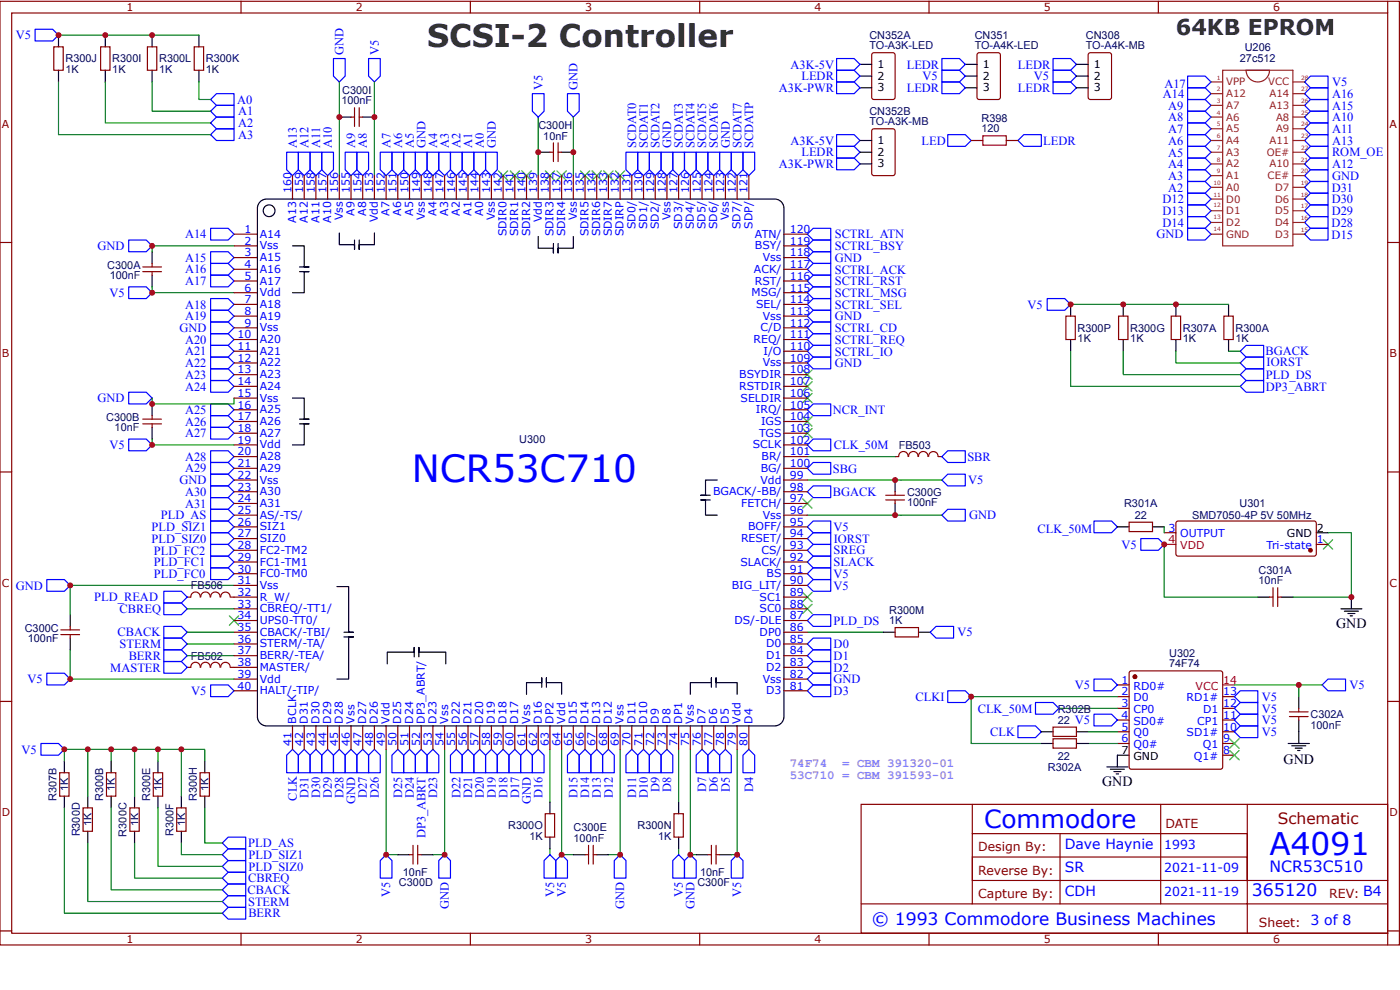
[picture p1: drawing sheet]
<svg xmlns="http://www.w3.org/2000/svg" width="297mm" height="210mm" viewBox="0 0 297 210" stroke-linecap="round" stroke-linejoin="round" font-family="sans-serif">
<defs><g id="words">
<text font-size="7.9" fill="#00f" x="87.4" y="102.3">NCR53C710</text>
<text font-size="6.6" fill="#333" x="90.6" y="9.9">SCSI-2 Controller</text>
<text font-size="6.6" fill="#00f" x="269.3" y="181.2">A4091</text>
<text font-size="5.3" fill="#00f" x="208.8" y="175.5">Commodore</text>
<text font-size="4.6" fill="#333" x="249.5" y="7.4">64KB EPROM</text>
<g font-size="3.6" fill="#00f">
<text x="265.6" y="189.9">365120</text>
<text x="184.9" y="196.1">© 1993 Commodore Business Machines</text>
</g>
<text font-size="3.3" fill="#800" x="271.1" y="174.8">Schematic</text>
<text font-size="3.3" fill="#00f" x="269.3" y="184.9">NCR53C510</text>
<g font-size="3">
<text x="283.5" y="133">GND</text>
<text x="272.3" y="161.9">GND</text>
<text x="233.8" y="166.6">GND</text>
</g>
<g font-size="3" fill="#00f">
<text x="225.9" y="180">Dave Haynie</text>
<text x="225.9" y="184.9">SR</text>
<text x="225.9" y="189.9">CDH</text>
</g>
<g font-size="2.6" fill="#00f">
<text x="3.3" y="8.3">V5</text>
<text x="72.9" y="11.6" transform="rotate(-90 72.9 11.6)">GND</text>
<text x="80.3" y="11.6" transform="rotate(-90 80.3 11.6)">V5</text>
<text x="167.7" y="14.5">A3K-5V</text>
<text x="170" y="17">LEDR</text>
<text x="192.4" y="14.5">LEDR</text>
<text x="195.7" y="17">V5</text>
<text x="215.9" y="14.5">LEDR</text>
<text x="219.3" y="17">V5</text>
<text x="50.3" y="22">A0</text>
<text x="115.1" y="19" transform="rotate(-90 115.1 19)">V5</text>
<text x="122.5" y="19" transform="rotate(-90 122.5 19)">GND</text>
<text x="165.2" y="19.5">A3K-PWR</text>
<text x="192.4" y="19.5">LEDR</text>
<text x="215.9" y="19.5">LEDR</text>
<text x="246.7" y="20.7">A14</text>
<text x="247" y="18.6">A17</text>
<text x="247.9" y="23.3">A9</text>
<text x="282.6" y="23.2">A15</text>
<text x="282.6" y="20.8">A16</text>
<text x="282.6" y="18.3">V5</text>
<text x="50.5" y="29.5">A3</text>
<text x="50.5" y="24.5">A1</text>
<text x="50.5" y="26.9">A2</text>
<text x="247.9" y="25.7">A8</text>
<text x="247.9" y="28.2">A7</text>
<text x="282.6" y="25.7">A10</text>
<text x="282.6" y="28.2">A11</text>
<text x="63" y="31.4" transform="rotate(-90 63 31.4)">A13</text>
<text x="65.4" y="31.4" transform="rotate(-90 65.4 31.4)">A12</text>
<text x="67.9" y="31.4" transform="rotate(-90 67.9 31.4)">A11</text>
<text x="70.4" y="31.4" transform="rotate(-90 70.4 31.4)">A10</text>
<text x="75.4" y="31.4" transform="rotate(-90 75.4 31.4)">A9</text>
<text x="77.9" y="31.4" transform="rotate(-90 77.9 31.4)">A8</text>
<text x="82.8" y="31.4" transform="rotate(-90 82.8 31.4)">A7</text>
<text x="85.3" y="31.4" transform="rotate(-90 85.3 31.4)">A6</text>
<text x="87.8" y="31.4" transform="rotate(-90 87.8 31.4)">A5</text>
<text x="90.3" y="31.4" transform="rotate(-90 90.3 31.4)">GND</text>
<text x="92.7" y="31.4" transform="rotate(-90 92.7 31.4)">A4</text>
<text x="95.2" y="31.4" transform="rotate(-90 95.2 31.4)">A3</text>
<text x="97.7" y="31.4" transform="rotate(-90 97.7 31.4)">A2</text>
<text x="100.2" y="31.4" transform="rotate(-90 100.2 31.4)">A1</text>
<text x="102.7" y="31.4" transform="rotate(-90 102.7 31.4)">A0</text>
<text x="105.2" y="31.4" transform="rotate(-90 105.2 31.4)">GND</text>
<text x="134.9" y="31.4" transform="rotate(-90 134.9 31.4)">SCDAT0</text>
<text x="137.4" y="31.4" transform="rotate(-90 137.4 31.4)">SCDAT1</text>
<text x="139.9" y="31.4" transform="rotate(-90 139.9 31.4)">SCDAT2</text>
<text x="142.4" y="31.4" transform="rotate(-90 142.4 31.4)">GND</text>
<text x="144.9" y="31.4" transform="rotate(-90 144.9 31.4)">SCDAT3</text>
<text x="147.4" y="31.4" transform="rotate(-90 147.4 31.4)">SCDAT4</text>
<text x="149.8" y="31.4" transform="rotate(-90 149.8 31.4)">SCDAT5</text>
<text x="152.3" y="31.4" transform="rotate(-90 152.3 31.4)">SCDAT6</text>
<text x="154.8" y="31.4" transform="rotate(-90 154.8 31.4)">GND</text>
<text x="157.3" y="31.4" transform="rotate(-90 157.3 31.4)">SCDAT7</text>
<text x="159.8" y="31.4" transform="rotate(-90 159.8 31.4)">SCDATP</text>
<text x="165.2" y="35.6">A3K-PWR</text>
<text x="167.7" y="30.7">A3K-5V</text>
<text x="170" y="33.2">LEDR</text>
<text x="195.5" y="30.7">LED</text>
<text x="221.3" y="30.7">LEDR</text>
<text x="247.9" y="30.7">A6</text>
<text x="247.9" y="35.7">A4</text>
<text x="247.9" y="33.2">A5</text>
<text x="282.6" y="30.7">A13</text>
<text x="282.6" y="33.2">ROM_OE</text>
<text x="282.6" y="35.7">A12</text>
<text x="247.9" y="38.2">A3</text>
<text x="247.9" y="40.6">A2</text>
<text x="282.5" y="40.6">D31</text>
<text x="282.6" y="38.1">GND</text>
<text x="246.6" y="43.1">D12</text>
<text x="246.6" y="45.6">D13</text>
<text x="282.5" y="45.6">D29</text>
<text x="282.5" y="43.1">D30</text>
<text x="20.7" y="53">GND</text>
<text x="39.3" y="50.5">A14</text>
<text x="177.1" y="50.5">SCTRL_ATN</text>
<text x="177.1" y="53">SCTRL_BSY</text>
<text x="245.4" y="50.5">GND</text>
<text x="246.6" y="48.1">D14</text>
<text x="282.5" y="50.6">D15</text>
<text x="282.5" y="48">D28</text>
<text x="39.3" y="55.5">A15</text>
<text x="39.3" y="58">A16</text>
<text x="177.1" y="55.5">GND</text>
<text x="177.1" y="58">SCTRL_ACK</text>
<text x="23.2" y="63">V5</text>
<text x="39.3" y="60.5">A17</text>
<text x="39.3" y="65.4">A18</text>
<text x="177.1" y="60.5">SCTRL_RST</text>
<text x="177.1" y="63">SCTRL_MSG</text>
<text x="177.1" y="65.4">SCTRL_SEL</text>
<text x="218" y="65.5">V5</text>
<text x="38.1" y="70.4">GND</text>
<text x="39.3" y="67.9">A19</text>
<text x="177.1" y="70.4">SCTRL_CD</text>
<text x="177.1" y="67.9">GND</text>
<text x="39.3" y="72.9">A20</text>
<text x="39.3" y="75.3">A21</text>
<text x="39.3" y="77.8">A22</text>
<text x="177.1" y="77.9">GND</text>
<text x="177.1" y="72.9">SCTRL_REQ</text>
<text x="177.1" y="75.4">SCTRL_IO</text>
<text x="268.5" y="75.3">BGACK</text>
<text x="268.7" y="77.6">IORST</text>
<text x="39.3" y="80.3">A23</text>
<text x="39.3" y="82.8">A24</text>
<text x="268.6" y="82.8">DP3_ABRT</text>
<text x="268.6" y="80.4">PLD_DS</text>
<text x="20.7" y="85.3">GND</text>
<text x="39.3" y="87.8">A25</text>
<text x="176.7" y="87.8">NCR_INT</text>
<text x="23.2" y="95.3">V5</text>
<text x="39.3" y="90.2">A26</text>
<text x="39.3" y="92.7">A27</text>
<text x="176.9" y="95.2">CLK_50M</text>
<text x="39.3" y="97.7">A28</text>
<text x="39.3" y="100.2">A29</text>
<text x="176.7" y="100.2">SBG</text>
<text x="205.2" y="97.7">SBR</text>
<text x="38.1" y="102.7">GND</text>
<text x="39.3" y="105.1">A30</text>
<text x="39.3" y="107.6">A31</text>
<text x="176.7" y="105.1">BGACK</text>
<text x="205.4" y="102.7">V5</text>
<text x="32.2" y="112.6">PLD_SIZ1</text>
<text x="34.1" y="110.1">PLD_AS</text>
<text x="176.9" y="112.6">V5</text>
<text x="205.6" y="110.1">GND</text>
<text x="220.1" y="112.9">CLK_50M</text>
<text x="32.2" y="115">PLD_SIZ0</text>
<text x="32.7" y="117.6">PLD_FC2</text>
<text x="176.8" y="117.6">SREG</text>
<text x="176.9" y="115.1">IORST</text>
<text x="237.9" y="116.3">V5</text>
<text x="3.3" y="125">GND</text>
<text x="32.7" y="120">PLD_FC1</text>
<text x="32.7" y="122.5">PLD_FC0</text>
<text x="176.8" y="120">SLACK</text>
<text x="176.9" y="125">V5</text>
<text x="176.9" y="122.5">V5</text>
<text x="20" y="127.5">PLD_READ</text>
<text x="25.4" y="130">CBREQ</text>
<text x="25" y="134.9">CBACK</text>
<text x="25.4" y="137.4">STERM</text>
<text x="176.8" y="132.5">PLD_DS</text>
<text x="176.9" y="137.4">D0</text>
<text x="203.2" y="134.9">V5</text>
<text x="23.4" y="142.4">MASTER</text>
<text x="27.3" y="139.9">BERR</text>
<text x="176.9" y="139.9">D1</text>
<text x="176.9" y="142.4">D2</text>
<text x="5.8" y="144.9">V5</text>
<text x="40.6" y="147.4">V5</text>
<text x="176.8" y="144.9">GND</text>
<text x="176.9" y="147.3">D3</text>
<text x="194.2" y="148.6">CLKI</text>
<text x="228" y="146.1">V5</text>
<text x="267.7" y="148.6">V5</text>
<text x="286.3" y="146.1">V5</text>
<text x="207.4" y="151.1">CLK_50M</text>
<text x="228" y="153.5">V5</text>
<text x="267.7" y="151.1">V5</text>
<text x="267.7" y="153.6">V5</text>
<text x="4.6" y="159.8">V5</text>
<text x="210.1" y="156">CLK</text>
<text x="267.7" y="156">V5</text>
<text x="139.9" y="167.9" transform="rotate(-90 139.9 167.9)">D9</text>
<text x="142.4" y="167.9" transform="rotate(-90 142.4 167.9)">D8</text>
<text x="149.8" y="167.9" transform="rotate(-90 149.8 167.9)">D7</text>
<text x="152.3" y="167.9" transform="rotate(-90 152.3 167.9)">D6</text>
<text x="154.8" y="167.9" transform="rotate(-90 154.8 167.9)">D5</text>
<text x="159.8" y="167.9" transform="rotate(-90 159.8 167.9)">D4</text>
<text x="62.9" y="169.7" transform="rotate(-90 62.9 169.7)">CLK</text>
<text x="65.4" y="169.2" transform="rotate(-90 65.4 169.2)">D31</text>
<text x="67.9" y="169.2" transform="rotate(-90 67.9 169.2)">D30</text>
<text x="70.4" y="169.2" transform="rotate(-90 70.4 169.2)">D29</text>
<text x="72.9" y="169.2" transform="rotate(-90 72.9 169.2)">D28</text>
<text x="75.4" y="170.4" transform="rotate(-90 75.4 170.4)">GND</text>
<text x="77.9" y="169.2" transform="rotate(-90 77.9 169.2)">D27</text>
<text x="80.3" y="169.2" transform="rotate(-90 80.3 169.2)">D26</text>
<text x="85.3" y="169.2" transform="rotate(-90 85.3 169.2)">D25</text>
<text x="87.8" y="169.2" transform="rotate(-90 87.8 169.2)">D24</text>
<text x="92.7" y="169.2" transform="rotate(-90 92.7 169.2)">D23</text>
<text x="97.7" y="169.2" transform="rotate(-90 97.7 169.2)">D22</text>
<text x="100.2" y="169.2" transform="rotate(-90 100.2 169.2)">D21</text>
<text x="102.7" y="169.2" transform="rotate(-90 102.7 169.2)">D20</text>
<text x="105.2" y="169.2" transform="rotate(-90 105.2 169.2)">D19</text>
<text x="107.6" y="169.2" transform="rotate(-90 107.6 169.2)">D18</text>
<text x="110.1" y="169.2" transform="rotate(-90 110.1 169.2)">D17</text>
<text x="112.6" y="170.4" transform="rotate(-90 112.6 170.4)">GND</text>
<text x="115.1" y="169.2" transform="rotate(-90 115.1 169.2)">D16</text>
<text x="122.5" y="169.2" transform="rotate(-90 122.5 169.2)">D15</text>
<text x="125" y="169.2" transform="rotate(-90 125 169.2)">D14</text>
<text x="127.5" y="169.2" transform="rotate(-90 127.5 169.2)">D13</text>
<text x="130" y="169.2" transform="rotate(-90 130 169.2)">D12</text>
<text x="134.9" y="169.2" transform="rotate(-90 134.9 169.2)">D11</text>
<text x="137.4" y="169.2" transform="rotate(-90 137.4 169.2)">D10</text>
<text x="52.7" y="179.6">PLD_AS</text>
<text x="90.3" y="177.7" transform="rotate(-90 90.3 177.7)">DP3_ABRT</text>
<text x="247" y="180">1993</text>
<text x="52.7" y="184.6">PLD_SIZ0</text>
<text x="52.7" y="182.1">PLD_SIZ1</text>
<text x="247" y="184.9">2021-11-09</text>
<text x="52.5" y="189.5">CBACK</text>
<text x="52.6" y="187.1">CBREQ</text>
<text x="82.8" y="190.3" transform="rotate(-90 82.8 190.3)">V5</text>
<text x="117.5" y="190.3" transform="rotate(-90 117.5 190.3)">V5</text>
<text x="120" y="190.3" transform="rotate(-90 120 190.3)">V5</text>
<text x="144.9" y="190.3" transform="rotate(-90 144.9 190.3)">V5</text>
<text x="157.3" y="190.3" transform="rotate(-90 157.3 190.3)">V5</text>
<text x="247" y="189.9">2021-11-19</text>
<text x="52.6" y="192">STERM</text>
<text x="52.7" y="194.5">BERR</text>
<text x="95.2" y="192.8" transform="rotate(-90 95.2 192.8)">GND</text>
<text x="132.4" y="192.8" transform="rotate(-90 132.4 192.8)">GND</text>
<text x="147.3" y="192.8" transform="rotate(-90 147.3 192.8)">GND</text>
</g>
<g font-size="2.6" fill="#f0f">
<text x="167.6" y="162.6">74F74</text>
<text x="167.6" y="165.2">53C710 = CBM 391593-01</text>
<text x="178.7" y="162.6">= CBM 391320-01</text>
</g>
<g font-size="2.6" fill="#800">
<text x="247.2" y="175.5">DATE</text>
<text x="207.5" y="180.5">Design By:</text>
<text x="207.5" y="185.4">Reverse By:</text>
<text x="207.5" y="190.4">Capture By:</text>
<text x="282" y="190.4">REV: B4</text>
<text x="267.1" y="196.6">Sheet: 3 of 8</text>
</g>
<g font-size="2.3" fill="#800">
<text x="26.8" y="2.4">1</text>
<text x="75.5" y="2.4">2</text>
<text x="124.1" y="2.4">3</text>
<text x="172.8" y="2.4">4</text>
<text x="221.4" y="2.4">5</text>
<text x="270.1" y="2.4">6</text>
<text x=".4" y="27.1">A</text>
<text x="294.8" y="27.1">A</text>
<text x=".4" y="75.7">B</text>
<text x="294.8" y="75.7">B</text>
<text x=".4" y="124.4">C</text>
<text x="294.8" y="124.4">C</text>
<text x=".4" y="173">D</text>
<text x="294.8" y="173">D</text>
<text x="26.8" y="200">1</text>
<text x="75.5" y="200">2</text>
<text x="124.1" y="200">3</text>
<text x="172.8" y="200">4</text>
<text x="221.4" y="200">5</text>
<text x="270.1" y="200">6</text>
</g>
<g font-size="2.3" fill="#000080">
<text x="184.4" y="10.4">TO-A3K-LED</text>
<text x="184.4" y="8.2">CN352A</text>
<text x="206.8" y="10.4">TO-A4K-LED</text>
<text x="206.8" y="8.2">CN351</text>
<text x="230.4" y="10.4">TO-A4K-MB</text>
<text x="230.4" y="8.2">CN308</text>
<text x="264.1" y="10.7">U206</text>
<text x="13.9" y="15.5">1K</text>
<text x="13.9" y="13.2">R300J</text>
<text x="23.8" y="15.5">1K</text>
<text x="23.8" y="13.2">R300I</text>
<text x="33.8" y="15.5">1K</text>
<text x="33.8" y="13.2">R300L</text>
<text x="43.7" y="15.5">1K</text>
<text x="43.7" y="13.2">R300K</text>
<text x="263" y="13.2">27c512</text>
<text x="72.4" y="22.2">100nF</text>
<text x="72.6" y="19.9">C300I</text>
<text x="114.2" y="27.4">C300H</text>
<text x="115.3" y="29.6">10nF</text>
<text x="184.4" y="26.6">TO-A3K-MB</text>
<text x="184.4" y="24.3">CN352B</text>
<text x="208.2" y="28">120</text>
<text x="208.2" y="25.8">R398</text>
<text x="22.8" y="57">C300A</text>
<text x="23.3" y="59.1">100nF</text>
<text x="228.6" y="70.3">R300P</text>
<text x="239.8" y="70.3">R300G</text>
<text x="251" y="70.3">R307A</text>
<text x="262.1" y="70.3">R300A</text>
<text x="228.6" y="72.6">1K</text>
<text x="239.8" y="72.5">1K</text>
<text x="251" y="72.5">1K</text>
<text x="262.1" y="72.5">1K</text>
<text x="22.5" y="89.2">C300B</text>
<text x="24.3" y="91.3">10nF</text>
<text x="110.2" y="93.9">U300</text>
<text x="190.7" y="95.2">FB503</text>
<text x="192.4" y="107.2">100nF</text>
<text x="192.4" y="105.1">C300G</text>
<text x="238.5" y="107.5">R301A</text>
<text x="263" y="107.5">U301</text>
<text x="240.7" y="110">22</text>
<text x="252.9" y="110">SMD7050-4P 5V 50MHz</text>
<text x="40.5" y="125">FB506</text>
<text x="267" y="123.9">10nF</text>
<text x="267" y="121.6">C301A</text>
<text x="188.6" y="130.1">R300M</text>
<text x="5.3" y="133.9">C300C</text>
<text x="5.9" y="136.1">100nF</text>
<text x="188.6" y="132.3">1K</text>
<text x="40.5" y="139.9">FB502</text>
<text x="248" y="141.5">74F74</text>
<text x="248" y="139.3">U302</text>
<text x="224.4" y="153.4">22</text>
<text x="224.4" y="151.2">R302B</text>
<text x="278" y="154.5">100nF</text>
<text x="278" y="152.2">C302A</text>
<text x="224.4" y="161.1">22</text>
<text x="14.5" y="167.7" transform="rotate(-90 14.5 167.7)">1K</text>
<text x="24.4" y="167.7" transform="rotate(-90 24.4 167.7)">1K</text>
<text x="34.3" y="167.7" transform="rotate(-90 34.3 167.7)">1K</text>
<text x="44.2" y="167.7" transform="rotate(-90 44.2 167.7)">1K</text>
<text x="222.3" y="163.5">R302A</text>
<text x="12" y="169.8" transform="rotate(-90 12 169.8)">R307B</text>
<text x="21.9" y="169.8" transform="rotate(-90 21.9 169.8)">R300B</text>
<text x="31.8" y="169.8" transform="rotate(-90 31.8 169.8)">R300E</text>
<text x="41.8" y="169.9" transform="rotate(-90 41.8 169.9)">R300H</text>
<text x="16.9" y="177.3" transform="rotate(-90 16.9 177.3)">R300D</text>
<text x="19.4" y="175.2" transform="rotate(-90 19.4 175.2)">1K</text>
<text x="26.9" y="177.3" transform="rotate(-90 26.9 177.3)">R300C</text>
<text x="29.4" y="175.2" transform="rotate(-90 29.4 175.2)">1K</text>
<text x="36.8" y="177.2" transform="rotate(-90 36.8 177.2)">R300F</text>
<text x="39.3" y="175.2" transform="rotate(-90 39.3 175.2)">1K</text>
<text x="107.8" y="175.8">R300O</text>
<text x="112.3" y="178">1K</text>
<text x="121.7" y="178.5">100nF</text>
<text x="121.7" y="176.2">C300E</text>
<text x="135.3" y="175.8">R300N</text>
<text x="139.6" y="178.1">1K</text>
<text x="85.5" y="185.7">10nF</text>
<text x="148.5" y="185.7">10nF</text>
<text x="84.6" y="187.9">C300D</text>
<text x="147.9" y="187.9">C300F</text>
</g>
<g font-size="2.3">
<text x="186.2" y="14.4">1</text>
<text x="186.2" y="16.9">2</text>
<text x="208.5" y="14.4">1</text>
<text x="208.5" y="16.9">2</text>
<text x="232.1" y="14.4">1</text>
<text x="232.1" y="16.9">2</text>
<text x="186.2" y="19.4">3</text>
<text x="208.5" y="19.4">3</text>
<text x="232.1" y="19.4">3</text>
<text x="186.2" y="35.5">3</text>
<text x="186.2" y="30.5">1</text>
<text x="186.2" y="33">2</text>
<text x="273" y="113.9">GND</text>
<text x="279.4" y="112.7">2</text>
<text x="237.9" y="159.9">7</text>
<text x="240.5" y="161.1">GND</text>
</g>
<g font-size="2.3" fill="#00f">
<text x="61.8" y="41" transform="rotate(-90 61.8 41)">160</text>
<text x="64.3" y="41" transform="rotate(-90 64.3 41)">159</text>
<text x="66.8" y="41" transform="rotate(-90 66.8 41)">158</text>
<text x="69.3" y="41" transform="rotate(-90 69.3 41)">157</text>
<text x="71.7" y="41" transform="rotate(-90 71.7 41)">156</text>
<text x="74.2" y="41" transform="rotate(-90 74.2 41)">155</text>
<text x="76.7" y="41" transform="rotate(-90 76.7 41)">154</text>
<text x="79.2" y="41" transform="rotate(-90 79.2 41)">153</text>
<text x="81.7" y="41" transform="rotate(-90 81.7 41)">152</text>
<text x="84.1" y="41" transform="rotate(-90 84.1 41)">151</text>
<text x="86.6" y="41" transform="rotate(-90 86.6 41)">150</text>
<text x="89.1" y="41" transform="rotate(-90 89.1 41)">149</text>
<text x="91.6" y="41" transform="rotate(-90 91.6 41)">148</text>
<text x="94.1" y="41" transform="rotate(-90 94.1 41)">147</text>
<text x="96.6" y="41" transform="rotate(-90 96.6 41)">146</text>
<text x="99" y="41" transform="rotate(-90 99 41)">145</text>
<text x="101.5" y="41" transform="rotate(-90 101.5 41)">144</text>
<text x="104" y="41" transform="rotate(-90 104 41)">143</text>
<text x="106.5" y="41" transform="rotate(-90 106.5 41)">142</text>
<text x="109" y="41" transform="rotate(-90 109 41)">141</text>
<text x="111.5" y="41" transform="rotate(-90 111.5 41)">140</text>
<text x="113.9" y="41" transform="rotate(-90 113.9 41)">139</text>
<text x="116.4" y="41" transform="rotate(-90 116.4 41)">138</text>
<text x="118.9" y="41" transform="rotate(-90 118.9 41)">137</text>
<text x="121.4" y="41" transform="rotate(-90 121.4 41)">136</text>
<text x="123.9" y="41" transform="rotate(-90 123.9 41)">135</text>
<text x="126.3" y="41" transform="rotate(-90 126.3 41)">134</text>
<text x="128.8" y="41" transform="rotate(-90 128.8 41)">133</text>
<text x="131.3" y="41" transform="rotate(-90 131.3 41)">132</text>
<text x="133.8" y="41" transform="rotate(-90 133.8 41)">131</text>
<text x="136.3" y="41" transform="rotate(-90 136.3 41)">130</text>
<text x="138.8" y="41" transform="rotate(-90 138.8 41)">129</text>
<text x="141.2" y="41" transform="rotate(-90 141.2 41)">128</text>
<text x="143.7" y="41" transform="rotate(-90 143.7 41)">127</text>
<text x="146.2" y="41" transform="rotate(-90 146.2 41)">126</text>
<text x="148.7" y="41" transform="rotate(-90 148.7 41)">125</text>
<text x="151.2" y="41" transform="rotate(-90 151.2 41)">124</text>
<text x="153.7" y="41" transform="rotate(-90 153.7 41)">123</text>
<text x="156.1" y="41" transform="rotate(-90 156.1 41)">122</text>
<text x="158.6" y="41" transform="rotate(-90 158.6 41)">121</text>
<text x="62.8" y="47.2" transform="rotate(-90 62.8 47.2)">A13</text>
<text x="65.3" y="47.2" transform="rotate(-90 65.3 47.2)">A12</text>
<text x="67.8" y="47.2" transform="rotate(-90 67.8 47.2)">A11</text>
<text x="70.2" y="47.2" transform="rotate(-90 70.2 47.2)">A10</text>
<text x="72.7" y="46.7" transform="rotate(-90 72.7 46.7)">Vss</text>
<text x="75.2" y="45.8" transform="rotate(-90 75.2 45.8)">A9</text>
<text x="77.7" y="45.8" transform="rotate(-90 77.7 45.8)">A8</text>
<text x="80.2" y="47.2" transform="rotate(-90 80.2 47.2)">Vdd</text>
<text x="82.7" y="45.8" transform="rotate(-90 82.7 45.8)">A7</text>
<text x="85.1" y="45.8" transform="rotate(-90 85.1 45.8)">A6</text>
<text x="87.6" y="45.8" transform="rotate(-90 87.6 45.8)">A5</text>
<text x="90.1" y="46.7" transform="rotate(-90 90.1 46.7)">Vss</text>
<text x="92.6" y="45.8" transform="rotate(-90 92.6 45.8)">A4</text>
<text x="95.1" y="45.8" transform="rotate(-90 95.1 45.8)">A3</text>
<text x="97.6" y="45.8" transform="rotate(-90 97.6 45.8)">A2</text>
<text x="100" y="45.8" transform="rotate(-90 100 45.8)">A1</text>
<text x="102.5" y="45.8" transform="rotate(-90 102.5 45.8)">A0</text>
<text x="105" y="46.7" transform="rotate(-90 105 46.7)">Vss</text>
<text x="114.9" y="47.2" transform="rotate(-90 114.9 47.2)">Vdd</text>
<text x="122.4" y="46.7" transform="rotate(-90 122.4 46.7)">Vss</text>
<text x="142.2" y="46.7" transform="rotate(-90 142.2 46.7)">Vss</text>
<text x="154.6" y="46.7" transform="rotate(-90 154.6 46.7)">Vss</text>
<text x="51.9" y="49.4">1</text>
<text x="51.9" y="51.9">2</text>
<text x="55.1" y="50.4">A14</text>
<text x="55.1" y="52.9">Vss</text>
<text x="107.5" y="50.1" transform="rotate(-90 107.5 50.1)">SDIR0</text>
<text x="110" y="50.1" transform="rotate(-90 110 50.1)">SDIR1</text>
<text x="112.4" y="50.1" transform="rotate(-90 112.4 50.1)">SDIR2</text>
<text x="117.4" y="50.1" transform="rotate(-90 117.4 50.1)">SDIR3</text>
<text x="119.9" y="50.1" transform="rotate(-90 119.9 50.1)">SDIR4</text>
<text x="124.9" y="50.1" transform="rotate(-90 124.9 50.1)">SDIR5</text>
<text x="127.3" y="50.1" transform="rotate(-90 127.3 50.1)">SDIR6</text>
<text x="129.8" y="50.1" transform="rotate(-90 129.8 50.1)">SDIR7</text>
<text x="132.3" y="50" transform="rotate(-90 132.3 50)">SDIRP</text>
<text x="134.8" y="48.6" transform="rotate(-90 134.8 48.6)">SD0/</text>
<text x="137.3" y="48.6" transform="rotate(-90 137.3 48.6)">SD1/</text>
<text x="139.8" y="48.6" transform="rotate(-90 139.8 48.6)">SD2/</text>
<text x="144.7" y="48.6" transform="rotate(-90 144.7 48.6)">SD3/</text>
<text x="147.2" y="48.6" transform="rotate(-90 147.2 48.6)">SD4/</text>
<text x="149.7" y="48.6" transform="rotate(-90 149.7 48.6)">SD5/</text>
<text x="152.2" y="48.6" transform="rotate(-90 152.2 48.6)">SD6/</text>
<text x="157.1" y="48.6" transform="rotate(-90 157.1 48.6)">SD7/</text>
<text x="159.6" y="48.5" transform="rotate(-90 159.6 48.5)">SDP/</text>
<text x="160.2" y="50.4">ATN/</text>
<text x="160.2" y="52.9">BSY/</text>
<text x="167.6" y="51.9">119</text>
<text x="167.6" y="49.4">120</text>
<text x="51.9" y="54.4">3</text>
<text x="51.9" y="56.8">4</text>
<text x="51.9" y="59.3">5</text>
<text x="55.1" y="55.4">A15</text>
<text x="55.1" y="57.8">A16</text>
<text x="160" y="57.8">ACK/</text>
<text x="161.8" y="55.4">Vss</text>
<text x="167.6" y="59.3">116</text>
<text x="167.6" y="56.8">117</text>
<text x="167.6" y="54.4">118</text>
<text x="51.9" y="61.8">6</text>
<text x="51.9" y="64.3">7</text>
<text x="55.1" y="60.3">A17</text>
<text x="55.1" y="62.8">Vdd</text>
<text x="55.1" y="65.3">A18</text>
<text x="159.4" y="62.8">MSG/</text>
<text x="160.1" y="60.3">RST/</text>
<text x="160.4" y="65.3">SEL/</text>
<text x="167.6" y="64.3">114</text>
<text x="167.6" y="61.8">115</text>
<text x="50.4" y="71.7">10</text>
<text x="51.9" y="66.8">8</text>
<text x="51.9" y="69.3">9</text>
<text x="55.1" y="67.8">A19</text>
<text x="55.1" y="70.2">Vss</text>
<text x="161.4" y="70.2">C/D</text>
<text x="161.8" y="67.8">Vss</text>
<text x="167.6" y="71.7">111</text>
<text x="167.6" y="69.3">112</text>
<text x="167.6" y="66.8">113</text>
<text x="50.4" y="74.2">11</text>
<text x="50.4" y="76.7">12</text>
<text x="55.1" y="72.7">A20</text>
<text x="55.1" y="75.2">A21</text>
<text x="55.1" y="77.7">A22</text>
<text x="159.9" y="72.7">REQ/</text>
<text x="161.8" y="77.7">Vss</text>
<text x="162" y="75.2">I/O</text>
<text x="167.6" y="76.7">109</text>
<text x="167.6" y="74.2">110</text>
<text x="50.4" y="79.2">13</text>
<text x="50.4" y="81.7">14</text>
<text x="55.1" y="80.2">A23</text>
<text x="55.1" y="82.7">A24</text>
<text x="156.8" y="82.7">RSTDIR</text>
<text x="156.8" y="80.2">BSYDIR</text>
<text x="167.6" y="81.7">107</text>
<text x="167.6" y="79.2">108</text>
<text x="50.4" y="84.1">15</text>
<text x="50.4" y="86.6">16</text>
<text x="50.4" y="89.1">17</text>
<text x="55.1" y="85.1">Vss</text>
<text x="55.1" y="87.6">A25</text>
<text x="157.1" y="85.1">SELDIR</text>
<text x="160.4" y="87.6">IRQ/</text>
<text x="167.6" y="89.1">104</text>
<text x="167.6" y="86.6">105</text>
<text x="167.6" y="84.1">106</text>
<text x="50.4" y="91.6">18</text>
<text x="50.4" y="94.1">19</text>
<text x="55.1" y="90.1">A26</text>
<text x="55.1" y="92.6">A27</text>
<text x="55.1" y="95.1">Vdd</text>
<text x="159.7" y="95.1">SCLK</text>
<text x="161.1" y="92.6">TGS</text>
<text x="161.5" y="90.1">IGS</text>
<text x="167.6" y="94.1">102</text>
<text x="167.6" y="91.6">103</text>
<text x="50.4" y="96.6">20</text>
<text x="50.4" y="99">21</text>
<text x="50.4" y="101.5">22</text>
<text x="55.1" y="97.6">A28</text>
<text x="55.1" y="100">A29</text>
<text x="161.4" y="100">BG/</text>
<text x="161.6" y="97.6">BR/</text>
<text x="167.6" y="101.5">99</text>
<text x="167.6" y="99">100</text>
<text x="167.6" y="96.6">101</text>
<text x="50.4" y="104">23</text>
<text x="50.4" y="106.5">24</text>
<text x="55.1" y="102.5">Vss</text>
<text x="55.1" y="105">A30</text>
<text x="55.1" y="107.5">A31</text>
<text x="151.3" y="105">BGACK/-BB/</text>
<text x="157.2" y="107.5">FETCH/</text>
<text x="161.3" y="102.5">Vdd</text>
<text x="167.6" y="106.5">97</text>
<text x="167.6" y="104">98</text>
<text x="50.4" y="109">25</text>
<text x="50.4" y="111.5">26</text>
<text x="50.4" y="113.9">27</text>
<text x="55.1" y="110">AS/-TS/</text>
<text x="55.1" y="112.4">SIZ1</text>
<text x="158.7" y="112.4">BOFF/</text>
<text x="161.8" y="110">Vss</text>
<text x="167.6" y="113.9">94</text>
<text x="167.6" y="111.5">95</text>
<text x="167.6" y="109">96</text>
<text x="247.9" y="112.7">3</text>
<text x="250.4" y="113.9">OUTPUT</text>
<text x="50.4" y="116.4">28</text>
<text x="50.4" y="118.9">29</text>
<text x="55.1" y="114.9">SIZ0</text>
<text x="55.1" y="117.4">FC2-TM2</text>
<text x="55.1" y="119.9">FC1-TM1</text>
<text x="157.1" y="119.9">SLACK/</text>
<text x="157.2" y="114.9">RESET/</text>
<text x="161.6" y="117.4">CS/</text>
<text x="167.6" y="118.9">92</text>
<text x="167.6" y="116.4">93</text>
<text x="268.7" y="116.4">Tri-state</text>
<text x="279.4" y="115.2">1</text>
<text x="50.4" y="121.4">30</text>
<text x="50.4" y="123.9">31</text>
<text x="55.1" y="122.4">FC0-TM0</text>
<text x="55.1" y="124.9">Vss</text>
<text x="155.2" y="124.9">BIG_LIT/</text>
<text x="162.6" y="122.4">BS</text>
<text x="167.6" y="123.9">90</text>
<text x="167.6" y="121.4">91</text>
<text x="50.4" y="126.3">32</text>
<text x="50.4" y="128.8">33</text>
<text x="50.4" y="131.3">34</text>
<text x="55.1" y="127.3">R_W/</text>
<text x="55.1" y="129.8">CBREQ/-TT1/</text>
<text x="161.1" y="129.8">SC0</text>
<text x="161.1" y="127.3">SC1</text>
<text x="167.6" y="131.3">87</text>
<text x="167.6" y="128.8">88</text>
<text x="167.6" y="126.3">89</text>
<text x="50.4" y="133.8">35</text>
<text x="50.4" y="136.3">36</text>
<text x="55.1" y="132.3">UPS0-TT0/</text>
<text x="55.1" y="134.8">CBACK/-TBI/</text>
<text x="55.1" y="137.3">STERM/-TA/</text>
<text x="155.8" y="132.3">DS/-DLE</text>
<text x="161.2" y="134.8">DP0</text>
<text x="162.6" y="137.3">D0</text>
<text x="167.6" y="136.3">85</text>
<text x="167.6" y="133.8">86</text>
<text x="50.4" y="138.8">37</text>
<text x="50.4" y="141.2">38</text>
<text x="50.4" y="143.7">39</text>
<text x="55.1" y="139.8">BERR/-TEA/</text>
<text x="55.1" y="142.2">MASTER/</text>
<text x="162.6" y="142.2">D2</text>
<text x="162.6" y="139.8">D1</text>
<text x="167.6" y="143.7">82</text>
<text x="167.6" y="141.2">83</text>
<text x="167.6" y="138.8">84</text>
<text x="50.4" y="146.2">40</text>
<text x="55.1" y="144.7">Vdd</text>
<text x="55.1" y="147.2">HALT/-TIP/</text>
<text x="161.8" y="144.7">Vss</text>
<text x="162.6" y="147.2">D3</text>
<text x="167.6" y="146.2">81</text>
<text x="237.9" y="149.9">3</text>
<text x="237.9" y="147.4">2</text>
<text x="237.9" y="145">1</text>
<text x="240.5" y="148.7">D0</text>
<text x="240.5" y="146.2">RD0#</text>
<text x="251.7" y="148.7">RD1#</text>
<text x="259.5" y="147.4">13</text>
<text x="259.5" y="149.9">12</text>
<text x="62.8" y="153.4" transform="rotate(-90 62.8 153.4)">BCLK</text>
<text x="65.3" y="153.4" transform="rotate(-90 65.3 153.4)">D31</text>
<text x="67.8" y="153.4" transform="rotate(-90 67.8 153.4)">D30</text>
<text x="70.2" y="153.4" transform="rotate(-90 70.2 153.4)">D29</text>
<text x="72.7" y="153.4" transform="rotate(-90 72.7 153.4)">D28</text>
<text x="75.2" y="153.4" transform="rotate(-90 75.2 153.4)">Vss</text>
<text x="77.7" y="153.4" transform="rotate(-90 77.7 153.4)">D27</text>
<text x="80.2" y="153.4" transform="rotate(-90 80.2 153.4)">D26</text>
<text x="82.7" y="153.4" transform="rotate(-90 82.7 153.4)">Vdd</text>
<text x="85.1" y="153.4" transform="rotate(-90 85.1 153.4)">D25</text>
<text x="87.6" y="153.4" transform="rotate(-90 87.6 153.4)">D24</text>
<text x="90.1" y="153.4" transform="rotate(-90 90.1 153.4)">DP3_ABRT/</text>
<text x="92.6" y="153.4" transform="rotate(-90 92.6 153.4)">D23</text>
<text x="95.1" y="153.4" transform="rotate(-90 95.1 153.4)">Vss</text>
<text x="97.6" y="153.4" transform="rotate(-90 97.6 153.4)">D22</text>
<text x="100" y="153.4" transform="rotate(-90 100 153.4)">D21</text>
<text x="102.5" y="153.4" transform="rotate(-90 102.5 153.4)">D20</text>
<text x="105" y="153.4" transform="rotate(-90 105 153.4)">D19</text>
<text x="107.5" y="153.4" transform="rotate(-90 107.5 153.4)">D18</text>
<text x="110" y="153.4" transform="rotate(-90 110 153.4)">D17</text>
<text x="112.4" y="153.4" transform="rotate(-90 112.4 153.4)">Vss</text>
<text x="114.9" y="153.4" transform="rotate(-90 114.9 153.4)">D16</text>
<text x="117.4" y="153.4" transform="rotate(-90 117.4 153.4)">DP2</text>
<text x="119.9" y="153.4" transform="rotate(-90 119.9 153.4)">Vdd</text>
<text x="122.4" y="153.4" transform="rotate(-90 122.4 153.4)">D15</text>
<text x="124.9" y="153.4" transform="rotate(-90 124.9 153.4)">D14</text>
<text x="127.3" y="153.4" transform="rotate(-90 127.3 153.4)">D13</text>
<text x="129.8" y="153.4" transform="rotate(-90 129.8 153.4)">D12</text>
<text x="132.3" y="153.4" transform="rotate(-90 132.3 153.4)">Vss</text>
<text x="134.8" y="153.4" transform="rotate(-90 134.8 153.4)">D11</text>
<text x="137.3" y="153.4" transform="rotate(-90 137.3 153.4)">D10</text>
<text x="139.8" y="153.4" transform="rotate(-90 139.8 153.4)">D9</text>
<text x="142.2" y="153.4" transform="rotate(-90 142.2 153.4)">D8</text>
<text x="144.7" y="153.4" transform="rotate(-90 144.7 153.4)">DP1</text>
<text x="147.2" y="153.4" transform="rotate(-90 147.2 153.4)">Vss</text>
<text x="149.7" y="153.4" transform="rotate(-90 149.7 153.4)">D7</text>
<text x="152.2" y="153.4" transform="rotate(-90 152.2 153.4)">D6</text>
<text x="154.6" y="153.4" transform="rotate(-90 154.6 153.4)">D5</text>
<text x="157.1" y="153.4" transform="rotate(-90 157.1 153.4)">Vdd</text>
<text x="159.6" y="153.4" transform="rotate(-90 159.6 153.4)">D4</text>
<text x="237.9" y="154.9">5</text>
<text x="237.9" y="152.4">4</text>
<text x="240.5" y="153.7">SD0#</text>
<text x="240.5" y="151.2">CP0</text>
<text x="254" y="153.7">CP1</text>
<text x="255.2" y="151.2">D1</text>
<text x="259.5" y="152.4">11</text>
<text x="259.5" y="154.9">10</text>
<text x="61.8" y="158.1" transform="rotate(-90 61.8 158.1)">41</text>
<text x="64.3" y="158.1" transform="rotate(-90 64.3 158.1)">42</text>
<text x="66.8" y="158.1" transform="rotate(-90 66.8 158.1)">43</text>
<text x="69.3" y="158.1" transform="rotate(-90 69.3 158.1)">44</text>
<text x="71.7" y="158.1" transform="rotate(-90 71.7 158.1)">45</text>
<text x="74.2" y="158.1" transform="rotate(-90 74.2 158.1)">46</text>
<text x="76.7" y="158.1" transform="rotate(-90 76.7 158.1)">47</text>
<text x="79.2" y="158.1" transform="rotate(-90 79.2 158.1)">48</text>
<text x="81.7" y="158.1" transform="rotate(-90 81.7 158.1)">49</text>
<text x="84.1" y="158.1" transform="rotate(-90 84.1 158.1)">50</text>
<text x="86.6" y="158.1" transform="rotate(-90 86.6 158.1)">51</text>
<text x="89.1" y="158.1" transform="rotate(-90 89.1 158.1)">52</text>
<text x="91.6" y="158.1" transform="rotate(-90 91.6 158.1)">53</text>
<text x="94.1" y="158.1" transform="rotate(-90 94.1 158.1)">54</text>
<text x="96.6" y="158.1" transform="rotate(-90 96.6 158.1)">55</text>
<text x="99" y="158.1" transform="rotate(-90 99 158.1)">56</text>
<text x="101.5" y="158.1" transform="rotate(-90 101.5 158.1)">57</text>
<text x="104" y="158.1" transform="rotate(-90 104 158.1)">58</text>
<text x="106.5" y="158.1" transform="rotate(-90 106.5 158.1)">59</text>
<text x="109" y="158.1" transform="rotate(-90 109 158.1)">60</text>
<text x="111.5" y="158.1" transform="rotate(-90 111.5 158.1)">61</text>
<text x="113.9" y="158.1" transform="rotate(-90 113.9 158.1)">62</text>
<text x="116.4" y="158.1" transform="rotate(-90 116.4 158.1)">63</text>
<text x="118.9" y="158.1" transform="rotate(-90 118.9 158.1)">64</text>
<text x="121.4" y="158.1" transform="rotate(-90 121.4 158.1)">65</text>
<text x="123.9" y="158.1" transform="rotate(-90 123.9 158.1)">66</text>
<text x="126.3" y="158.1" transform="rotate(-90 126.3 158.1)">67</text>
<text x="128.8" y="158.1" transform="rotate(-90 128.8 158.1)">68</text>
<text x="131.3" y="158.1" transform="rotate(-90 131.3 158.1)">69</text>
<text x="133.8" y="158.1" transform="rotate(-90 133.8 158.1)">70</text>
<text x="136.3" y="158.1" transform="rotate(-90 136.3 158.1)">71</text>
<text x="138.8" y="158.1" transform="rotate(-90 138.8 158.1)">72</text>
<text x="141.2" y="158.1" transform="rotate(-90 141.2 158.1)">73</text>
<text x="143.7" y="158.1" transform="rotate(-90 143.7 158.1)">74</text>
<text x="146.2" y="158.1" transform="rotate(-90 146.2 158.1)">75</text>
<text x="148.7" y="158.1" transform="rotate(-90 148.7 158.1)">76</text>
<text x="151.2" y="158.1" transform="rotate(-90 151.2 158.1)">77</text>
<text x="153.7" y="158.1" transform="rotate(-90 153.7 158.1)">78</text>
<text x="156.1" y="158.1" transform="rotate(-90 156.1 158.1)">79</text>
<text x="158.6" y="158.1" transform="rotate(-90 158.6 158.1)">80</text>
<text x="237.9" y="157.4">6</text>
<text x="240.5" y="158.6">Q0#</text>
<text x="240.5" y="156.1">Q0</text>
<text x="251.7" y="156.1">SD1#</text>
<text x="253.3" y="161.1">Q1#</text>
<text x="255.2" y="158.6">Q1</text>
<text x="259.5" y="157.4">9</text>
<text x="259.5" y="159.9">8</text>
</g>
<g font-size="2.3" fill="#f00">
<text x="247.9" y="115.2">4</text>
<text x="250.4" y="116.4">VDD</text>
<text x="253.7" y="146.2">VCC</text>
<text x="259.5" y="145">14</text>
</g>
<g font-size="2.1" fill="#8d2323">
<text x="260.1" y="23.1">A7</text>
<text x="260.1" y="20.6">A12</text>
<text x="260.1" y="18.1">VPP</text>
<text x="269.1" y="18.1">VCC</text>
<text x="269.3" y="20.6">A14</text>
<text x="269.3" y="23.1">A13</text>
<text x="260.1" y="28">A5</text>
<text x="260.1" y="25.6">A6</text>
<text x="270.7" y="25.6">A8</text>
<text x="270.7" y="28">A9</text>
<text x="260.1" y="35.5">A2</text>
<text x="260.1" y="33">A3</text>
<text x="260.1" y="30.5">A4</text>
<text x="268.7" y="33">OE#</text>
<text x="269.3" y="30.5">A11</text>
<text x="269.3" y="35.5">A10</text>
<text x="260.1" y="40.5">A0</text>
<text x="260.1" y="38">A1</text>
<text x="268.9" y="38">CE#</text>
<text x="270.5" y="40.5">D7</text>
<text x="260.1" y="47.9">D2</text>
<text x="260.1" y="45.4">D1</text>
<text x="260.1" y="42.9">D0</text>
<text x="270.5" y="42.9">D6</text>
<text x="270.5" y="45.4">D5</text>
<text x="270.5" y="47.9">D4</text>
<text x="260.1" y="50.4">GND</text>
<text x="270.5" y="50.4">D3</text>
</g>
<g font-size="1.2" fill="#8d2323">
<text x="258.2" y="16.9">1</text>
<text x="276" y="16.9">28</text>
<text x="258.2" y="19.4">2</text>
<text x="258.2" y="21.8">3</text>
<text x="276" y="21.8">26</text>
<text x="276" y="19.4">27</text>
<text x="258.2" y="29.3">6</text>
<text x="258.2" y="26.8">5</text>
<text x="258.2" y="24.3">4</text>
<text x="276" y="29.3">23</text>
<text x="276" y="26.8">24</text>
<text x="276" y="24.3">25</text>
<text x="258.2" y="34.3">8</text>
<text x="258.2" y="31.8">7</text>
<text x="276" y="34.3">21</text>
<text x="276" y="31.8">22</text>
<text x="257.4" y="41.7">11</text>
<text x="257.4" y="39.2">10</text>
<text x="258.2" y="36.7">9</text>
<text x="276" y="36.7">20</text>
<text x="276" y="39.2">19</text>
<text x="276" y="41.7">18</text>
<text x="257.4" y="46.4">13</text>
<text x="257.4" y="43.9">12</text>
<text x="276" y="44.2">17</text>
<text x="276" y="46.7">16</text>
<text x="257.4" y="48.9">14</text>
<text x="276" y="49.2">15</text>
</g>
</g></defs>
<g fill="none" stroke="#800" stroke-width=".25">
<path d="M0 .3h296.9v200h-296.9zM2.5 2.8h291.9v195.1h-291.9zM51.1 .3v2.5M99.8 .3v2.5M148.4 .3v2.5M197.1 .3v2.5M207.4 11.3l.4-.1h3.9l.5 .3v9.1l-.3 .5h-4.1l-.5-.3v-9.1zM245.7 .3v2.5M294.4 .3v2.5M0 51.4h2.5M294.4 51.4h2.5M0 100.1h2.5"/>
<path d="M294.4 100.1h2.5M0 148.7h2.5M237.1 147.7h2.4M237.1 150.2h2.4M237.1 152.7h2.4M237.1 155.1h2.4M237.1 157.6h2.4M237.1 145.2h2.4M259.4 147.7h2.5M259.4 150.2h2.5M259.4 152.7h2.5M259.4 155.1h2.5"/>
<path d="M259.4 157.6h2.5M294.4 148.7h2.5M182.7 170.5h111.7v27.3h-111.7zM206.3 176.7h58.3v14.9h-58.3zM206.3 170.5v6.2M224.9 176.7v14.9M246.2 170.5v21.1M259.4 160.1h2.5M264.6 170.5v16.2h29.8M0 197.4h2.5M51.1 197.9v2.4M99.8 197.9v2.4"/>
<path d="M148.4 197.9v2.4M182.7 191.6h23.6M197.1 197.9v2.4M206.3 181.7h58.3v5h-58.3zM245.7 197.9v2.4M294.4 197.9v2.4M294.4 197.4h2.5M294.4 191.6h-29.8v6.2"/>
</g>
<g fill="none" stroke="#080" stroke-width=".25">
<path d="M72 24.8v12.4M79.4 24.8v12.4M114.2 24.8v12.4M121.6 24.8v12.4M171.3 109.2h19.8M171.3 101.8h19.8M14.9 137.8v6.2h34.7M171.3 134h16.1M81.9 158.9v22.3h2.5M94.3 158.9v22.3h-2.5M116.7 158.9v11.1M119.1 158.9v22.3h2.5"/>
<path d="M131.6 158.9v22.3h-2.5M144 158.9v11.1M146.5 158.9v22.3h1.2M116.7 180v1.2M144 180v1.2"/>
</g>
<g fill="none" stroke="#00f" stroke-width=".25">
<path d="M70.7 12.4h2.5v3.7l-1.2 1.3-1.3-1.3zM78.2 12.4h2.5v3.7l-1.3 1.3-1.2-1.3zM112.9 19.9h2.5v3.7l-1.2 1.2-1.3-1.2zM120.4 19.9h2.5v3.7l-1.3 1.2-1.2-1.2zM276.8 17.4l1.2-1.3h3.7v2.5h-3.7zM88.1 32.3h2.5v3.7l-1.2 1.2-1.3-1.2zM103 32.3h2.5v3.7l-1.2 1.2-1.3-1.2zM132.8 32.3h2.5v3.7l-1.3 1.2-1.2-1.2zM135.3 32.3h2.5v3.7l-1.3 1.2-1.2-1.2zM137.8 32.3h2.4v3.7l-1.2 1.2-1.2-1.2zM140.2 32.3h2.5v3.7l-1.2 1.2-1.3-1.2zM142.7 32.3h2.5v3.7l-1.2 1.2-1.3-1.2z"/>
<path d="M145.2 32.3h2.5v3.7l-1.2 1.2-1.3-1.2zM147.7 32.3h2.5v3.7l-1.3 1.2-1.2-1.2zM150.2 32.3h2.5v3.7l-1.3 1.2-1.2-1.2zM152.7 32.3h2.4v3.7l-1.2 1.2-1.2-1.2zM157.6 32.3h2.5v3.7l-1.2 1.2-1.3-1.2zM27.3 50.9h3.7l1.3 1.2-1.3 1.3h-3.7zM171.3 54.6l1.2-1.2h3.7v2.5h-3.7zM171.3 59.6l1.2-1.3h3.7v2.5h-3.7zM171.3 57.1l1.2-1.2h3.7v2.4h-3.7zM171.3 49.6l1.2-1.2h3.7v2.5h-3.7zM171.3 52.1l1.2-1.2h3.7v2.5h-3.7zM27.3 60.8h3.7l1.3 1.3-1.3 1.2h-3.7z"/>
<path d="M44.7 68.3h3.7l1.2 1.2-1.2 1.2h-3.7zM171.3 77l1.2-1.3h3.7v2.5h-3.7zM171.3 69.5l1.2-1.2h3.7v2.4h-3.7zM171.3 72l1.2-1.3h3.7v2.5h-3.7zM171.3 74.5l1.2-1.3h3.7v2.5h-3.7zM171.3 67l1.2-1.2h3.7v2.5h-3.7zM171.3 62.1l1.2-1.3h3.7v2.5h-3.7zM171.3 64.5l1.2-1.2h3.7v2.5h-3.7zM27.3 93.1h3.7l1.3 1.2-1.3 1.3h-3.7zM27.3 83.2h3.7l1.3 1.2-1.3 1.2h-3.7zM44.7 100.5h3.7l1.2 1.3-1.2 1.2h-3.7zM199.8 101.8l1.3-1.3h3.7v2.5h-3.7z"/>
<path d="M199.8 109.2l1.3-1.2h3.7v2.5h-3.7zM9.9 122.9h3.8l1.2 1.2-1.2 1.3h-3.8zM171.3 124.1l1.2-1.2h3.7v2.5h-3.7zM171.3 121.6l1.2-1.2h3.7v2.5h-3.7zM9.9 142.7h3.8l1.2 1.3-1.2 1.2h-3.8zM111.7 158.9l1.2 1.2v3.7h-2.4v-3.7zM171.3 144l1.2-1.3h3.7v2.5h-3.7zM73.2 160.1l1.3-1.2 1.2 1.2v3.7h-2.5zM81.9 181.2l1.3 1.2v3.8h-2.5v-3.8zM94.3 181.2l1.3 1.2v3.8h-2.5v-3.8zM119.1 181.2l1.3 1.2v3.8h-2.5v-3.8zM131.6 181.2l1.2 1.2v3.8h-2.5v-3.8z"/>
<path d="M144 181.2l1.2 1.2v3.8h-2.5v-3.8zM146.5 181.2l1.2 1.2v3.8h-2.5v-3.8zM156.4 181.2l1.2 1.2v3.8h-2.5v-3.8z"/>
</g>
<g fill="#000">
<path d="M105.7 36.2l2 2zM105.7 38.2l2-2z"/>
<path d="M108.2 36.2l2 2zM110.2 36.2l-2 2z"/>
<path d="M110.7 36.2l2 2zM110.7 38.2l2-2z"/>
<path d="M115.7 36.2l2 2zM117.7 36.2l-2 2z"/>
<path d="M118.2 36.2l1.9 2zM120.1 36.2l-1.9 2z"/>
<path d="M123.1 36.2l2 2zM125.1 36.2l-2 2z"/>
<path d="M125.6 36.2l2 2zM127.6 36.2l-2 2z"/>
<path d="M128.1 36.2l2 2zM130.1 36.2l-2 2z"/>
<path d="M130.6 36.2l2 2zM132.6 36.2l-2 2z"/>
<path d="M170.3 78.4l2 2zM172.3 78.4l-2 2z"/>
<path d="M170.3 90.9l2 1.9zM172.3 90.9l-2 1.9z"/>
<path d="M170.3 88.4l2 2zM172.3 88.4l-2 2z"/>
<path d="M170.3 80.9l2 2zM172.3 80.9l-2 2z"/>
<path d="M170.3 83.4l2 2zM172.3 83.4l-2 2z"/>
<path d="M170.3 105.7l2 2zM172.3 105.7l-2 2z"/>
<path d="M48.7 130.6l1.9 2zM50.6 130.6l-1.9 2z"/>
<path d="M170.3 125.6l2 2zM172.3 125.6l-2 2z"/>
<path d="M170.3 128.1l2 2zM172.3 128.1l-2 2z"/>
</g>
<g fill="none" stroke="#3c3" stroke-width=".25">
<path d="M105.7 36.2l2 2M107.7 36.2l-2 2M108.2 36.2l2 2M110.2 36.2l-2 2M110.7 36.2l2 2M112.7 36.2l-2 2M115.7 36.2l2 2M117.7 36.2l-2 2M118.2 36.2l1.9 2M120.1 36.2l-1.9 2M123.1 36.2l2 2M125.1 36.2l-2 2"/>
<path d="M125.6 36.2l2 2M127.6 36.2l-2 2M128.1 36.2l2 2M130.1 36.2l-2 2M130.6 36.2l2 2M132.6 36.2l-2 2M170.3 78.4l2 2M172.3 78.4l-2 2M170.3 90.9l2 1.9M170.3 88.4l2 2M170.3 80.9l2 2M170.3 83.4l2 2"/>
<path d="M172.3 90.9l-2 1.9M172.3 88.4l-2 2M172.3 80.9l-2 2M172.3 83.4l-2 2M170.3 105.7l2 2M172.3 105.7l-2 2M48.7 130.6l1.9 2M50.6 130.6l-1.9 2M170.3 125.6l2 2M170.3 128.1l2 2M172.3 125.6l-2 2M172.3 128.1l-2 2"/>
</g>
<path d="M204.8 18.6h2.5M204.8 13.7h2.5M204.8 16.1h2.5M237.1 160.1h2.4" fill="none" stroke="#000" stroke-width=".25"/>
<path d="M259.4 145.2h2.5" fill="none" stroke="#f00" stroke-width=".25"/>
<circle cx="240.8" cy="143.5" r=".37" fill="#800"/>
<g fill="none" stroke="#800" stroke-width=".25">
<path d="M239.7 142.4l.3-.2h18.9l.4 .2 .1 .3v19.9l-.1 .3-.4 .2h-18.9l-.3-.2-.2-.3v-19.9z"/>
<circle cx="240.8" cy="143.5" r=".37"/>
</g>
<circle cx="240.8" cy="143.5" r=".37" fill="#800"/>
<g fill="none" stroke="#800" stroke-width=".25">
<path d="M11.4 9.9h2v5h-2zM21.3 9.9h2v5h-2zM31.3 9.9h2v5h-2zM41.2 9.9h2v5h-2zM185.1 11.3l.3-.1h4l.5 .3v9.1l-.3 .5h-4.2l-.4-.3-.1-9.1zM231 11.3l.3-.1h4l.5 .3v9.1l-.3 .5h-4.2l-.4-.3v-9.1zM62.1 37.2v5M64.5 37.2v5M67 37.2v5M69.5 37.2v5M72 37.2v5M74.5 24.8h.7"/>
<path d="M74.5 37.2v5M75.2 22.8v4M76.2 22.8v4M76.2 24.8h.8M77 37.2v5M79.4 37.2v5M81.9 37.2v5M84.4 37.2v5M86.9 37.2v5M89.4 37.2v5M91.8 37.2v5M94.3 37.2v5"/>
<path d="M96.8 37.2v5M99.3 37.2v5M101.8 37.2v5M104.3 37.2v5M106.7 37.2v5M109.2 37.2v5M111.7 37.2v5M114.2 37.2v5M116.7 32.3h.7M116.7 37.2v5M117.4 30.3v4M118.4 30.3v4"/>
<path d="M118.4 32.3h.7M119.1 37.2v5M121.6 37.2v5M124.1 37.2v5M126.6 37.2v5M129.1 37.2v5M131.6 37.2v5M134 37.2v5M136.5 37.2v5M139 37.2v5M141.5 37.2v5M144 37.2v5"/>
<path d="M146.5 37.2v5M148.9 37.2v5M151.4 37.2v5M153.9 37.2v5M156.4 37.2v5M158.9 37.2v5M185.1 27.5l.3-.2h4l.5 .3v9.1l-.3 .5h-4.2l-.4-.3-.1-9.1zM206 29.8h2.5M213.5 29.8h2.5M30.3 57.6h4M30.3 56.6h4M32.3 55.9v.7"/>
<path d="M32.3 57.6v.7M49.6 49.6h5M49.6 52.1h5M49.6 54.6h5M49.6 57.1h5M49.6 59.6h5M166.3 49.6h5M166.3 52.1h5M166.3 54.6h5M166.3 57.1h5M166.3 59.6h5M49.6 62.1h5"/>
<path d="M49.6 64.5h5M49.6 67h5M49.6 69.5h5M49.6 72h5M49.6 74.5h5M49.6 77h5M49.6 79.4h5M166.3 62.1h5M166.3 64.5h5M166.3 67h5M166.3 69.5h5M166.3 72h5"/>
<path d="M166.3 74.5h5M166.3 77h5M166.3 79.4h5M226.1 67h2v5h-2zM237.3 67h2v5h-2zM248.5 67h2v5h-2zM259.6 67h2v5h-2zM30.3 89.9h4M30.3 88.9h4M32.3 88.1v.8M32.3 89.9v.7M49.6 96.8h5"/>
<path d="M49.6 81.9h5M49.6 84.4h5M49.6 86.9h5M49.6 89.4h5M49.6 91.8h5M49.6 94.3h5M49.6 99.3h5M166.3 96.8h5M166.3 81.9h5M166.3 84.4h5M166.3 86.9h5M166.3 89.4h5"/>
<path d="M166.3 91.8h5M166.3 94.3h5M166.3 99.3h5M189.9 96.8h.7M190.7 96.8a.99 .99 0 0 1 1-1.1 .99 .99 0 0 1 .9 1.1M192.8 96.8a.99 .99 0 0 1 1-1.1 .99 .99 0 0 1 .9 1.1M194.9 96.8a.99 .99 0 0 1 1-1.1 .99 .99 0 0 1 1 1.1M197 96.8a.99 .99 0 0 1 1-1.1 .99 .99 0 0 1 1 1.1M199.1 96.8h.7M49.6 101.8h5M49.6 104.3h5M49.6 106.7h5"/>
<path d="M49.6 109.2h5M49.6 111.7h5M49.6 114.2h5M49.6 116.7h5M49.6 119.1h5M166.3 101.8h5M166.3 104.3h5M166.3 106.7h5M166.3 109.2h5M166.3 111.7h5M166.3 114.2h5M166.3 116.7h5"/>
<path d="M166.3 119.1h5M187.9 105h4M187.9 106h4M189.9 104.3v.7M189.9 106v.7M239.5 110.7h5v2h-5zM247 112.9h2.5M279.3 115.4h2.4M12.9 134.5h4M12.9 133.5h4M14.9 132.8v.7M14.9 134.5v.8"/>
<path d="M42.5 126.6a.99 .99 0 0 0-1-1.1 .99 .99 0 0 0-1 1.1h-.8M42.6 126.6a.99 .99 0 0 1 1-1.1 .99 .99 0 0 1 1 1.1M44.7 126.6a.99 .99 0 0 1 1-1.1 .99 .99 0 0 1 1 1.1M46.8 126.6a.99 .99 0 0 1 1-1.1 .99 .99 0 0 1 1 1.1M48.9 126.6h5.7M49.6 121.6h5M49.6 124.1h5M49.6 129.1h5M49.6 131.6h5M49.6 134h5M49.6 136.5h5M49.6 139h5"/>
<path d="M166.3 126.6h5M166.3 121.6h5M166.3 124.1h5M166.3 129.1h5M166.3 131.6h5M166.3 134h5M166.3 136.5h5M166.3 139h5M189.9 133h5v2h-5zM269.3 126.6h.8M270.1 124.6v4M271.1 126.6h.7"/>
<path d="M271.1 124.6v4M39.7 141.5h.8M40.5 141.5a.99 .99 0 0 1 1-1.1 .99 .99 0 0 1 1 1.1M42.6 141.5a.99 .99 0 0 1 1-1.1 .99 .99 0 0 1 1 1.1M44.7 141.5a.99 .99 0 0 1 1-1.1 .99 .99 0 0 1 1 1.1M46.8 141.5a.99 .99 0 0 1 1-1.1 .99 .99 0 0 1 1 1.1M48.9 141.5h5.7M49.6 144h5M49.6 146.5h5M62.1 153.9v5M64.5 153.9v5M67 153.9v5"/>
<path d="M69.5 153.9v5M72 153.9v5M74.5 153.9v5M77 153.9v5M79.4 153.9v5M81.9 153.9v5M84.4 153.9v5M86.9 153.9v5M89.4 153.9v5M91.8 153.9v5M94.3 153.9v5M96.8 153.9v5"/>
<path d="M99.3 153.9v5M101.8 153.9v5M104.3 153.9v5M106.7 153.9v5M109.2 153.9v5M111.7 153.9v5M114.2 153.9v5M116.7 153.9v5M119.1 153.9v5M121.6 153.9v5M124.1 153.9v5M126.6 153.9v5"/>
<path d="M129.1 153.9v5M131.6 153.9v5M134 153.9v5M136.5 153.9v5M139 153.9v5M141.5 153.9v5M144 153.9v5M146.5 153.9v5M148.9 153.9v5M151.4 153.9v5M153.9 153.9v5M156.4 153.9v5"/>
<path d="M158.9 153.9v5M166.3 141.5h5M166.3 144h5M166.3 146.5h5M223.4 156.6h5v2h-5zM223.4 154.1h5v2h-5zM273.5 150.9h4M273.5 151.9h4M275.5 150.2v.7M275.5 151.9v.8M12.7 163.8h1.9v5h-1.9zM17.6 171.3h2v4.9h-2z"/>
<path d="M22.6 163.8h2v5h-2zM27.6 171.3h1.9v4.9h-1.9zM32.5 163.8h2v5h-2zM37.5 171.3h2v4.9h-2zM42.4 163.8h2v5h-2zM87.6 179.2v4M88.6 179.2v4M115.7 172.5h2v5h-2zM124.9 179.2v4M125.9 179.2v4M143 172.5h2v5h-2zM150.9 179.2v4"/>
<path d="M151.9 179.2v4M86.9 181.2h.7M88.6 181.2h.8M124.1 181.2h.8M125.9 181.2h.7M150.2 181.2h.7M151.9 181.2h.8"/>
<circle cx="240.8" cy="143.5" r=".37"/>
</g>
<g fill="none" stroke="#00f" stroke-width=".25">
<path d="M7.4 6.2h3.8l1.2 1.2-1.2 1.3h-3.8zM177.5 14.9h3.7l1.2 1.2-1.2 1.3h-3.7zM177.5 12.4h3.7l1.2 1.3-1.2 1.2h-3.7zM177.5 17.4h3.7l1.2 1.2-1.2 1.3h-3.7zM199.8 12.4h3.7l1.3 1.3-1.3 1.2h-3.7zM199.8 17.4h3.7l1.3 1.2-1.3 1.3h-3.7zM199.8 14.9h3.7l1.3 1.2-1.3 1.3h-3.7zM223.4 12.4h3.7l1.3 1.3-1.3 1.2h-3.7zM223.4 17.4h3.7l1.3 1.2-1.3 1.3h-3.7zM223.4 14.9h3.7l1.3 1.2-1.3 1.3h-3.7zM251.9 16.1h3.8l1.2 1.3-1.2 1.2h-3.8zM251.9 18.6h3.8l1.2 1.3-1.2 1.2h-3.8z"/>
<path d="M276.8 19.9l1.2-1.3h3.7v2.5h-3.7zM44.7 23.6l1.2-1.3h3.7v2.5h-3.7zM44.7 28.5l1.2-1.2h3.7v2.5h-3.7zM44.7 21.1l1.2-1.2h3.7v2.4h-3.7zM44.7 26.1l1.2-1.3h3.7v2.5h-3.7zM60.8 32.3h2.5v3.7l-1.2 1.2-1.3-1.2zM63.3 32.3h2.5v3.7l-1.3 1.2-1.2-1.2zM65.8 32.3h2.5v3.7l-1.3 1.2-1.2-1.2zM68.3 32.3h2.4v3.7l-1.2 1.2-1.2-1.2zM73.2 32.3h2.5v3.7l-1.2 1.2-1.3-1.2zM75.7 32.3h2.5v3.7l-1.2 1.2-1.3-1.2zM80.7 32.3h2.5v3.7l-1.3 1.2-1.2-1.2z"/>
<path d="M83.2 32.3h2.4v3.7l-1.2 1.2-1.2-1.2zM85.6 32.3h2.5v3.7l-1.2 1.2-1.3-1.2zM90.6 32.3h2.5v3.7l-1.3 1.2-1.2-1.2zM93.1 32.3h2.5v3.7l-1.3 1.2-1.2-1.2zM95.6 32.3h2.4v3.7l-1.2 1.2-1.2-1.2zM98 32.3h2.5v3.7l-1.2 1.2-1.3-1.2zM100.5 32.3h2.5v3.7l-1.2 1.2-1.3-1.2zM155.1 32.3h2.5v3.7l-1.2 1.2-1.3-1.2zM177.5 33.5h3.7l1.2 1.3-1.2 1.2h-3.7zM177.5 28.5h3.7l1.2 1.3-1.2 1.2h-3.7zM177.5 31h3.7l1.2 1.3-1.2 1.2h-3.7zM201.1 28.5h3.7l1.2 1.3-1.2 1.2h-3.7z"/>
<path d="M216 29.8l1.2-1.3h3.7v2.5h-3.7zM251.9 21.1h3.8l1.2 1.2-1.2 1.3h-3.8zM251.9 23.6h3.8l1.2 1.2-1.2 1.3h-3.8zM251.9 28.5h3.8l1.2 1.3-1.2 1.2h-3.8zM251.9 26.1h3.8l1.2 1.2-1.2 1.2h-3.8zM251.9 33.5h3.8l1.2 1.3-1.2 1.2h-3.8zM251.9 31h3.8l1.2 1.3-1.2 1.2h-3.8zM251.9 36h3.8l1.2 1.2-1.2 1.3h-3.8zM251.9 38.5h3.8l1.2 1.2-1.2 1.3h-3.8zM276.8 34.8l1.2-1.3h3.7v2.5h-3.7zM276.8 22.3l1.2-1.2h3.7v2.5h-3.7zM276.8 27.3l1.2-1.2h3.7v2.4h-3.7z"/>
<path d="M276.8 39.7l1.2-1.2h3.7v2.5h-3.7zM278 28.5h3.7v2.5h-3.7l-1.2-1.2zM278 31h3.7v2.5h-3.7l-1.2-1.2zM278 23.6h3.7v2.5h-3.7l-1.2-1.3zM278 36h3.7v2.5h-3.7l-1.2-1.3zM44.7 48.4h3.7l1.2 1.2-1.2 1.3h-3.7zM44.7 53.4h3.7l1.2 1.2-1.2 1.3h-3.7zM44.7 55.9h3.7l1.2 1.2-1.2 1.2h-3.7zM44.7 58.3h3.7l1.2 1.3-1.2 1.2h-3.7zM251.9 48.4h3.8l1.2 1.2-1.2 1.3h-3.8zM251.9 41h3.8l1.2 1.2-1.2 1.2h-3.8zM251.9 43.4h3.8l1.2 1.3-1.2 1.2h-3.8z"/>
<path d="M251.9 45.9h3.8l1.2 1.3-1.2 1.2h-3.8zM276.8 49.6l1.2-1.2h3.7v2.5h-3.7zM276.8 44.7l1.2-1.3h3.7v2.5h-3.7zM278 45.9h3.7v2.5h-3.7l-1.2-1.2zM278 41h3.7v2.4h-3.7l-1.2-1.2zM44.7 63.3h3.7l1.2 1.2-1.2 1.3h-3.7zM44.7 65.8h3.7l1.2 1.2-1.2 1.3h-3.7zM44.7 70.7h3.7l1.2 1.3-1.2 1.2h-3.7zM44.7 73.2h3.7l1.2 1.3-1.2 1.2h-3.7zM44.7 75.7h3.7l1.2 1.3-1.2 1.2h-3.7zM44.7 78.2h3.7l1.2 1.2-1.2 1.3h-3.7zM222.2 63.3h3.7l1.2 1.2-1.2 1.3h-3.7z"/>
<path d="M263.1 77l1.3-1.3h3.7v2.5h-3.7zM264.4 73.2h3.7v2.5h-3.7l-1.3-1.2zM264.4 78.2h3.7v2.5h-3.7l-1.3-1.3zM44.7 80.7h3.7l1.2 1.2-1.2 1.3h-3.7zM44.7 85.6h3.7l1.2 1.3-1.2 1.2h-3.7zM44.7 88.1h3.7l1.2 1.3-1.2 1.2h-3.7zM44.7 90.6h3.7l1.2 1.2-1.2 1.3h-3.7zM44.7 95.6h3.7l1.2 1.2-1.2 1.2h-3.7zM44.7 98h3.7l1.2 1.3-1.2 1.2h-3.7zM171.3 86.9l1.2-1.3h3.7v2.5h-3.7zM171.3 99.3l1.2-1.3h3.7v2.5h-3.7zM171.3 94.3l1.2-1.2h3.7v2.5h-3.7z"/>
<path d="M199.8 96.8l1.3-1.2h3.7v2.4h-3.7zM263.1 81.9l1.3-1.2h3.7v2.5h-3.7zM44.7 103h3.7l1.2 1.3-1.2 1.2h-3.7zM44.7 105.5h3.7l1.2 1.2-1.2 1.3h-3.7zM44.7 108h3.7l1.2 1.2-1.2 1.3h-3.7zM44.7 110.5h3.7l1.2 1.2-1.2 1.2h-3.7zM44.7 112.9h3.7l1.2 1.3-1.2 1.2h-3.7zM44.7 115.4h3.7l1.2 1.3-1.2 1.2h-3.7zM44.7 117.9h3.7l1.2 1.2-1.2 1.3h-3.7zM171.3 104.3l1.2-1.3h3.7v2.5h-3.7zM171.3 114.2l1.2-1.3h3.7v2.5h-3.7zM171.3 116.7l1.2-1.3h3.7v2.5h-3.7z"/>
<path d="M171.3 119.1l1.2-1.2h3.7v2.5h-3.7zM171.3 111.7l1.2-1.2h3.7v2.4h-3.7zM232.1 110.5h3.7l1.3 1.2-1.3 1.2h-3.7zM242 114.2h3.7l1.3 1.2-1.3 1.3h-3.7zM34.8 137.8h3.7l1.2 1.2-1.2 1.2h-3.7zM34.8 135.3h3.7l1.2 1.2-1.2 1.3h-3.7zM34.8 127.8h3.7l1.2 1.3-1.2 1.2h-3.7zM34.8 132.8h3.7l1.2 1.2-1.2 1.3h-3.7zM34.8 125.4h3.7l1.2 1.2-1.2 1.2h-3.7zM44.7 120.4h3.7l1.2 1.2-1.2 1.3h-3.7zM171.3 136.5l1.2-1.2h3.7v2.5h-3.7zM171.3 139l1.2-1.2h3.7v2.4h-3.7z"/>
<path d="M171.3 131.6l1.2-1.3h3.7v2.5h-3.7zM197.3 134l1.3-1.2h3.7v2.5h-3.7zM8.7 157.6h3.7l1.3 1.3-1.3 1.2h-3.7zM34.8 140.2h3.7l1.2 1.3-1.2 1.2h-3.7zM44.7 145.2h3.7l1.2 1.3-1.2 1.2h-3.7zM62.1 158.9l1.2 1.2v3.7h-2.5v-3.7zM84.4 158.9l1.2 1.2v3.7h-2.4v-3.7zM101.8 158.9l1.2 1.2v3.7h-2.5v-3.7zM104.3 158.9l1.2 1.2v3.7h-2.5v-3.7zM106.7 158.9l1.3 1.2v3.7h-2.5v-3.7zM124.1 158.9l1.3 1.2v3.7h-2.5v-3.7zM126.6 158.9l1.2 1.2v3.7h-2.4v-3.7z"/>
<path d="M129.1 158.9l1.2 1.2v3.7h-2.5v-3.7zM134 158.9l1.3 1.2v3.7h-2.5v-3.7zM141.5 158.9l1.2 1.2v3.7h-2.5v-3.7zM148.9 158.9l1.3 1.2v3.7h-2.5v-3.7zM151.4 158.9l1.3 1.2v3.7h-2.5v-3.7zM171.3 141.5l1.2-1.3h3.7v2.5h-3.7zM171.3 146.5l1.2-1.3h3.7v2.5h-3.7zM201.1 146.5h3.7l1.2 1.2-1.2 1.2h-3.7zM216 153.9h3.7l1.2 1.2-1.2 1.3h-3.7zM219.7 148.9h3.7l1.2 1.3-1.2 1.2h-3.7zM232.1 151.4h3.7l1.3 1.3-1.3 1.2h-3.7zM232.1 144h3.7l1.3 1.2-1.3 1.3h-3.7z"/>
<path d="M261.9 147.7l1.2-1.2h3.7v2.4h-3.7zM261.9 155.1l1.2-1.2h3.7v2.5h-3.7zM263.1 148.9h3.7v2.5h-3.7l-1.2-1.2zM263.1 151.4h3.7v2.5h-3.7l-1.2-1.2zM280.5 145.2l1.2-1.2h3.8v2.5h-3.8zM47.2 178.7l1.2-1.2h3.7v2.5h-3.7zM63.3 160.1l1.2-1.2 1.3 1.2v3.7h-2.5zM65.8 160.1l1.2-1.2 1.3 1.2v3.7h-2.5zM68.3 160.1l1.2-1.2 1.2 1.2v3.7h-2.4zM70.7 160.1l1.3-1.2 1.2 1.2v3.7h-2.5zM75.7 160.1l1.3-1.2 1.2 1.2v3.7h-2.5zM78.2 160.1l1.2-1.2 1.3 1.2v3.7h-2.5z"/>
<path d="M85.6 160.1l1.3-1.2 1.2 1.2v3.7h-2.5zM88.1 160.1l1.3-1.2 1.2 1.2v3.7h-2.5zM90.6 160.1l1.2-1.2 1.3 1.2v3.7h-2.5zM95.6 160.1l1.2-1.2 1.2 1.2v3.7h-2.4zM98 160.1l1.3-1.2 1.2 1.2v3.7h-2.5zM108 160.1l1.2-1.2 1.3 1.2v3.7h-2.5zM112.9 160.1l1.3-1.2 1.2 1.2v3.7h-2.5zM120.4 160.1l1.2-1.2 1.3 1.2v3.7h-2.5zM135.3 160.1l1.2-1.2 1.3 1.2v3.7h-2.5zM137.8 160.1l1.2-1.2 1.2 1.2v3.7h-2.4zM152.7 160.1l1.2-1.2 1.2 1.2v3.7h-2.4zM157.6 160.1l1.3-1.2 1.2 1.2v3.7h-2.5z"/>
<path d="M47.2 183.7l1.2-1.3h3.7v2.5h-3.7zM47.2 181.2l1.2-1.2h3.7v2.4h-3.7zM48.4 184.9h3.7v2.5h-3.7l-1.2-1.2zM48.4 187.4h3.7v2.5h-3.7l-1.2-1.2zM48.4 189.9h3.7v2.5h-3.7l-1.2-1.3zM48.4 192.4h3.7v2.5h-3.7l-1.2-1.3zM116.7 181.2l1.2 1.2v3.8h-2.5v-3.8z"/>
</g>
<g fill="#000">
<path d="M280.7 114.4l2 2zM282.7 114.4l-2 2z"/>
<path d="M260.9 156.6l2 2zM262.9 156.6l-2 2z"/>
<path d="M260.9 159.1l2 2zM262.9 159.1l-2 2z"/>
</g>
<path d="M280.7 114.4l2 2M282.7 114.4l-2 2M260.9 156.6l2 2M260.9 159.1l2 2M262.9 156.6l-2 2M262.9 159.1l-2 2" fill="none" stroke="#3c3" stroke-width=".25"/>
<g fill="none" stroke="#000" stroke-width=".25">
<path d="M12.4 7.4v2.5M12.4 14.9v2.5M22.3 7.4v2.5M22.3 14.9v2.5M32.3 7.4v2.5M32.3 14.9v2.5M42.2 7.4v2.5M42.2 14.9v2.5M182.4 18.6h2.5M182.4 13.7h2.5M182.4 16.1h2.5M228.4 18.6h2.5"/>
<path d="M228.4 13.7h2.5M228.4 16.1h2.5M72 24.8h2.5M77 24.8h2.4M114.2 32.3h2.5M119.1 32.3h2.5M182.4 32.3h2.5M182.4 34.8h2.5M182.4 29.8h2.5M32.3 53.4v2.5M32.3 58.3v2.5M55.2 42.8l.6-.5 .8-.1h107.7a1.99 1.99 0 0 1 2 2v107.7a1.99 1.99 0 0 1-2 2h-107.7a1.99 1.99 0 0 1-2-2v-107.7l.2-.8z"/>
<path d="M62.1 52.1h2.4v4.5h1h-2M63.5 57.6h2h-1v4.5h-2.4M72 49.4v2.5h3.2v1v-2M79.4 49.4v2.5h-3.2v1v-2M114.2 50.1v2.5h3.2v1v-2M121.6 50.1v2.5h-3.2v1v-2M227.1 64.5v2.5M227.1 72v2.5M238.3 64.5v2.5M238.3 72v2.5M249.5 64.5v2.5M249.5 72v2.5"/>
<path d="M260.6 64.5v2.5M260.6 72v2.5M32.3 85.6v2.5M32.3 90.6v2.5M62.1 84.4h2.4v4.5h1h-2M63.5 89.9h2h-1v4.4h-2.4M150.7 106h-2h1v3.2h2.5M152.2 101.8h-2.5v3.2h-1h2M189.9 101.8v2.5M189.9 106.7v2.5M237.1 111.7h2.4M244.5 111.7h2.5"/>
<path d="M279.3 112.9h2.4M14.9 130.3v2.5M14.9 135.3v2.5M71.5 124.4h2.5v9.6h1h-2M73 135h2h-1v9h-2.5M87.9 139.3v-2v1h-5.7v2.4M88.9 139.3v-2v1h5.7v2.4M187.4 134h2.5M194.9 134h2.4M266.8 126.6h2.5M271.8 126.6h2.5M284.5 129.1h4.4"/>
<path d="M285.2 129.6h3M286 130.1h1.4M286.5 130.6h.4M286.7 126.6v2.5M114.9 145.7v-2v1h-3.2v2.5M115.9 145.7v-2v1h3.2v2.5M150.9 145.7v-2v1h-4.4v2.5M151.9 145.7v-2v1h4.5v2.5M220.9 157.6h2.5M220.9 155.1h2.5M228.4 157.6h2.5M228.4 155.1h2.5"/>
<path d="M273.3 157.6h4.5M274 158.1h3M274.8 158.6h1.5M275.3 159.1h.5M275.5 147.7v2.5M275.5 152.7v4.9M13.7 161.3v2.5M13.7 168.8v2.5M18.6 168.8v2.5M18.6 176.2v2.5M23.6 161.3v2.5M23.6 168.8v2.5"/>
<path d="M28.5 168.8v2.5M28.5 176.2v2.5M33.5 161.3v2.5M33.5 168.8v2.5M38.5 168.8v2.5M38.5 176.2v2.5M43.4 161.3v2.5M43.4 168.8v2.5M116.7 170v2.5M116.7 177.5v2.5M144 170v2.5M144 177.5v2.5"/>
<path d="M234.8 162.6h4.5M235.6 163.1h2.9M236.3 163.6h1.5M236.8 164.1h.5M237.1 160.1v2.5M84.4 181.2h2.5M89.4 181.2h2.4M121.6 181.2h2.5M126.6 181.2h2.5M147.7 181.2h2.5M152.7 181.2h2.4"/>
<circle cx="57.1" cy="44.7" r="1.24"/>
</g>
<g fill="none" stroke="#080" stroke-width=".25">
<path d="M12.4 17.4v11.1h32.3M12.4 7.4h29.8M22.3 17.4v8.7h22.4M32.3 17.4v6.2h12.4M42.2 17.4v3.7h2.5M72 17.4v7.4M79.4 17.4v7.4M49.6 52.1h-17.3v1.3M32.3 60.8v1.3h17.3M227.1 74.5v7.4h36M227.1 64.5h33.5M238.3 74.5v4.9h24.8"/>
<path d="M249.5 74.5v2.5h13.6M260.6 74.5h2.5M32.3 84.4v1.2h17.3v-1.2M32.3 93.1v1.2h17.3M171.3 96.8h18.6M191.1 109.2h8.7M191.1 101.8h8.7M247 115.4v11.2h19.8M281.7 112.9h5v13.7h-12.4M39.7 139h9.9M39.7 136.5h9.9M39.7 134h9.9"/>
<path d="M39.7 129.1h9.9M49.6 124.1h-34.7v6.2M18.6 158.9v9.9M23.6 158.9v2.4M28.5 158.9v9.9M33.5 158.9v2.4M38.5 158.9v9.9M156.4 158.9v22.3h-1.3M224.6 150.2h12.5M230.9 157.6h6.2M230.9 155.1h6.2M237.1 147.7h-31.1v9.9h14.9"/>
<path d="M261.9 145.2h18.6M275.5 145.2v2.5M13.7 161.3v-2.4h29.7v2.4M13.7 171.3v22.3h33.5M18.6 178.7v12.4h28.6M23.6 171.3v17.4h23.6M28.5 178.7v7.5h18.7M33.5 171.3v12.4h13.7M38.5 178.7v2.5h8.7M43.4 171.3v7.4h3.8"/>
</g>
<path d="M208.5 28.8h5v2h-5z" fill="none" stroke="#a00000" stroke-width=".25"/>
<g fill="none" stroke="#8d2323" stroke-width=".25">
<path d="M256.9 17.4h2.5M256.9 19.9h2.5M259.4 14.9h14.9v37.2h-14.9zM274.3 17.4h2.5M274.3 19.9h2.5M256.9 22.3h2.5M256.9 24.8h2.5M256.9 27.3h2.5M256.9 29.8h2.5M256.9 32.3h2.5M256.9 34.8h2.5M256.9 37.2h2.5"/>
<path d="M256.9 39.7h2.5M274.3 22.3h2.5M274.3 24.8h2.5M274.3 27.3h2.5M274.3 29.8h2.5M274.3 32.3h2.5M274.3 34.8h2.5M274.3 37.2h2.5M274.3 39.7h2.5M256.9 42.2h2.5M256.9 44.7h2.5M256.9 47.2h2.5"/>
<path d="M256.9 49.6h2.5M274.3 42.2h2.5M274.3 44.7h2.5M274.3 47.2h2.5M274.3 49.6h2.5"/>
</g>
<path d="M264.4 14.9h4.9a2.48 2.48 0 0 1-2.5 2.5 2.48 2.48 0 0 1-2.4-2.5z" fill="none" stroke="#802223" stroke-width=".25"/>
<path d="M247 115.4h2.5" fill="none" stroke="#f00" stroke-width=".25"/>
<circle cx="278" cy="116.7" r=".37" fill="#800"/>
<g fill="none" stroke="#800" stroke-width=".25">
<path d="M249.6 110.6l.4-.1h28.9l.3 .2 .1 .3-.1 6.5-.2 .3-.2 .1h-28.9l-.3-.2-.1-.3v-6.4z"/>
<circle cx="278" cy="116.7" r=".37"/>
</g>
<path d="M247 111.7v1.2" fill="none" stroke="#080" stroke-width=".25"/>
<g fill="#c00">
<circle cx="32.3" cy="62.1" r=".62"/>
<circle cx="32.3" cy="52.1" r=".62"/>
<circle cx="32.3" cy="94.3" r=".62"/>
<circle cx="94.3" cy="181.2" r=".62"/>
<circle cx="81.9" cy="181.2" r=".62"/>
<circle cx="156.4" cy="181.2" r=".62"/>
<circle cx="146.5" cy="181.2" r=".62"/>
<circle cx="72" cy="24.8" r=".62"/>
<circle cx="79.4" cy="24.8" r=".62"/>
<circle cx="286.7" cy="126.6" r=".62"/>
<circle cx="13.7" cy="158.9" r=".62"/>
<circle cx="18.6" cy="158.9" r=".62"/>
<circle cx="23.6" cy="158.9" r=".62"/>
<circle cx="28.5" cy="158.9" r=".62"/>
<circle cx="38.5" cy="158.9" r=".62"/>
<circle cx="33.5" cy="158.9" r=".62"/>
<circle cx="12.4" cy="7.4" r=".62"/>
<circle cx="32.3" cy="7.4" r=".62"/>
<circle cx="22.3" cy="7.4" r=".62"/>
<circle cx="238.3" cy="64.5" r=".62"/>
<circle cx="249.5" cy="64.5" r=".62"/>
<circle cx="227.1" cy="64.5" r=".62"/>
<circle cx="206" cy="147.7" r=".62"/>
<circle cx="14.9" cy="144" r=".62"/>
<circle cx="14.9" cy="124.1" r=".62"/>
<circle cx="275.5" cy="145.2" r=".62"/>
<circle cx="131.6" cy="181.2" r=".62"/>
<circle cx="119.1" cy="181.2" r=".62"/>
<circle cx="189.9" cy="101.8" r=".62"/>
<circle cx="189.9" cy="109.2" r=".62"/>
<circle cx="32.3" cy="85.6" r=".62"/>
<circle cx="121.6" cy="32.3" r=".62"/>
<circle cx="114.2" cy="32.3" r=".62"/>
<circle cx="247" cy="115.4" r=".62"/>
</g>
<use href="#words"/>
</svg>
